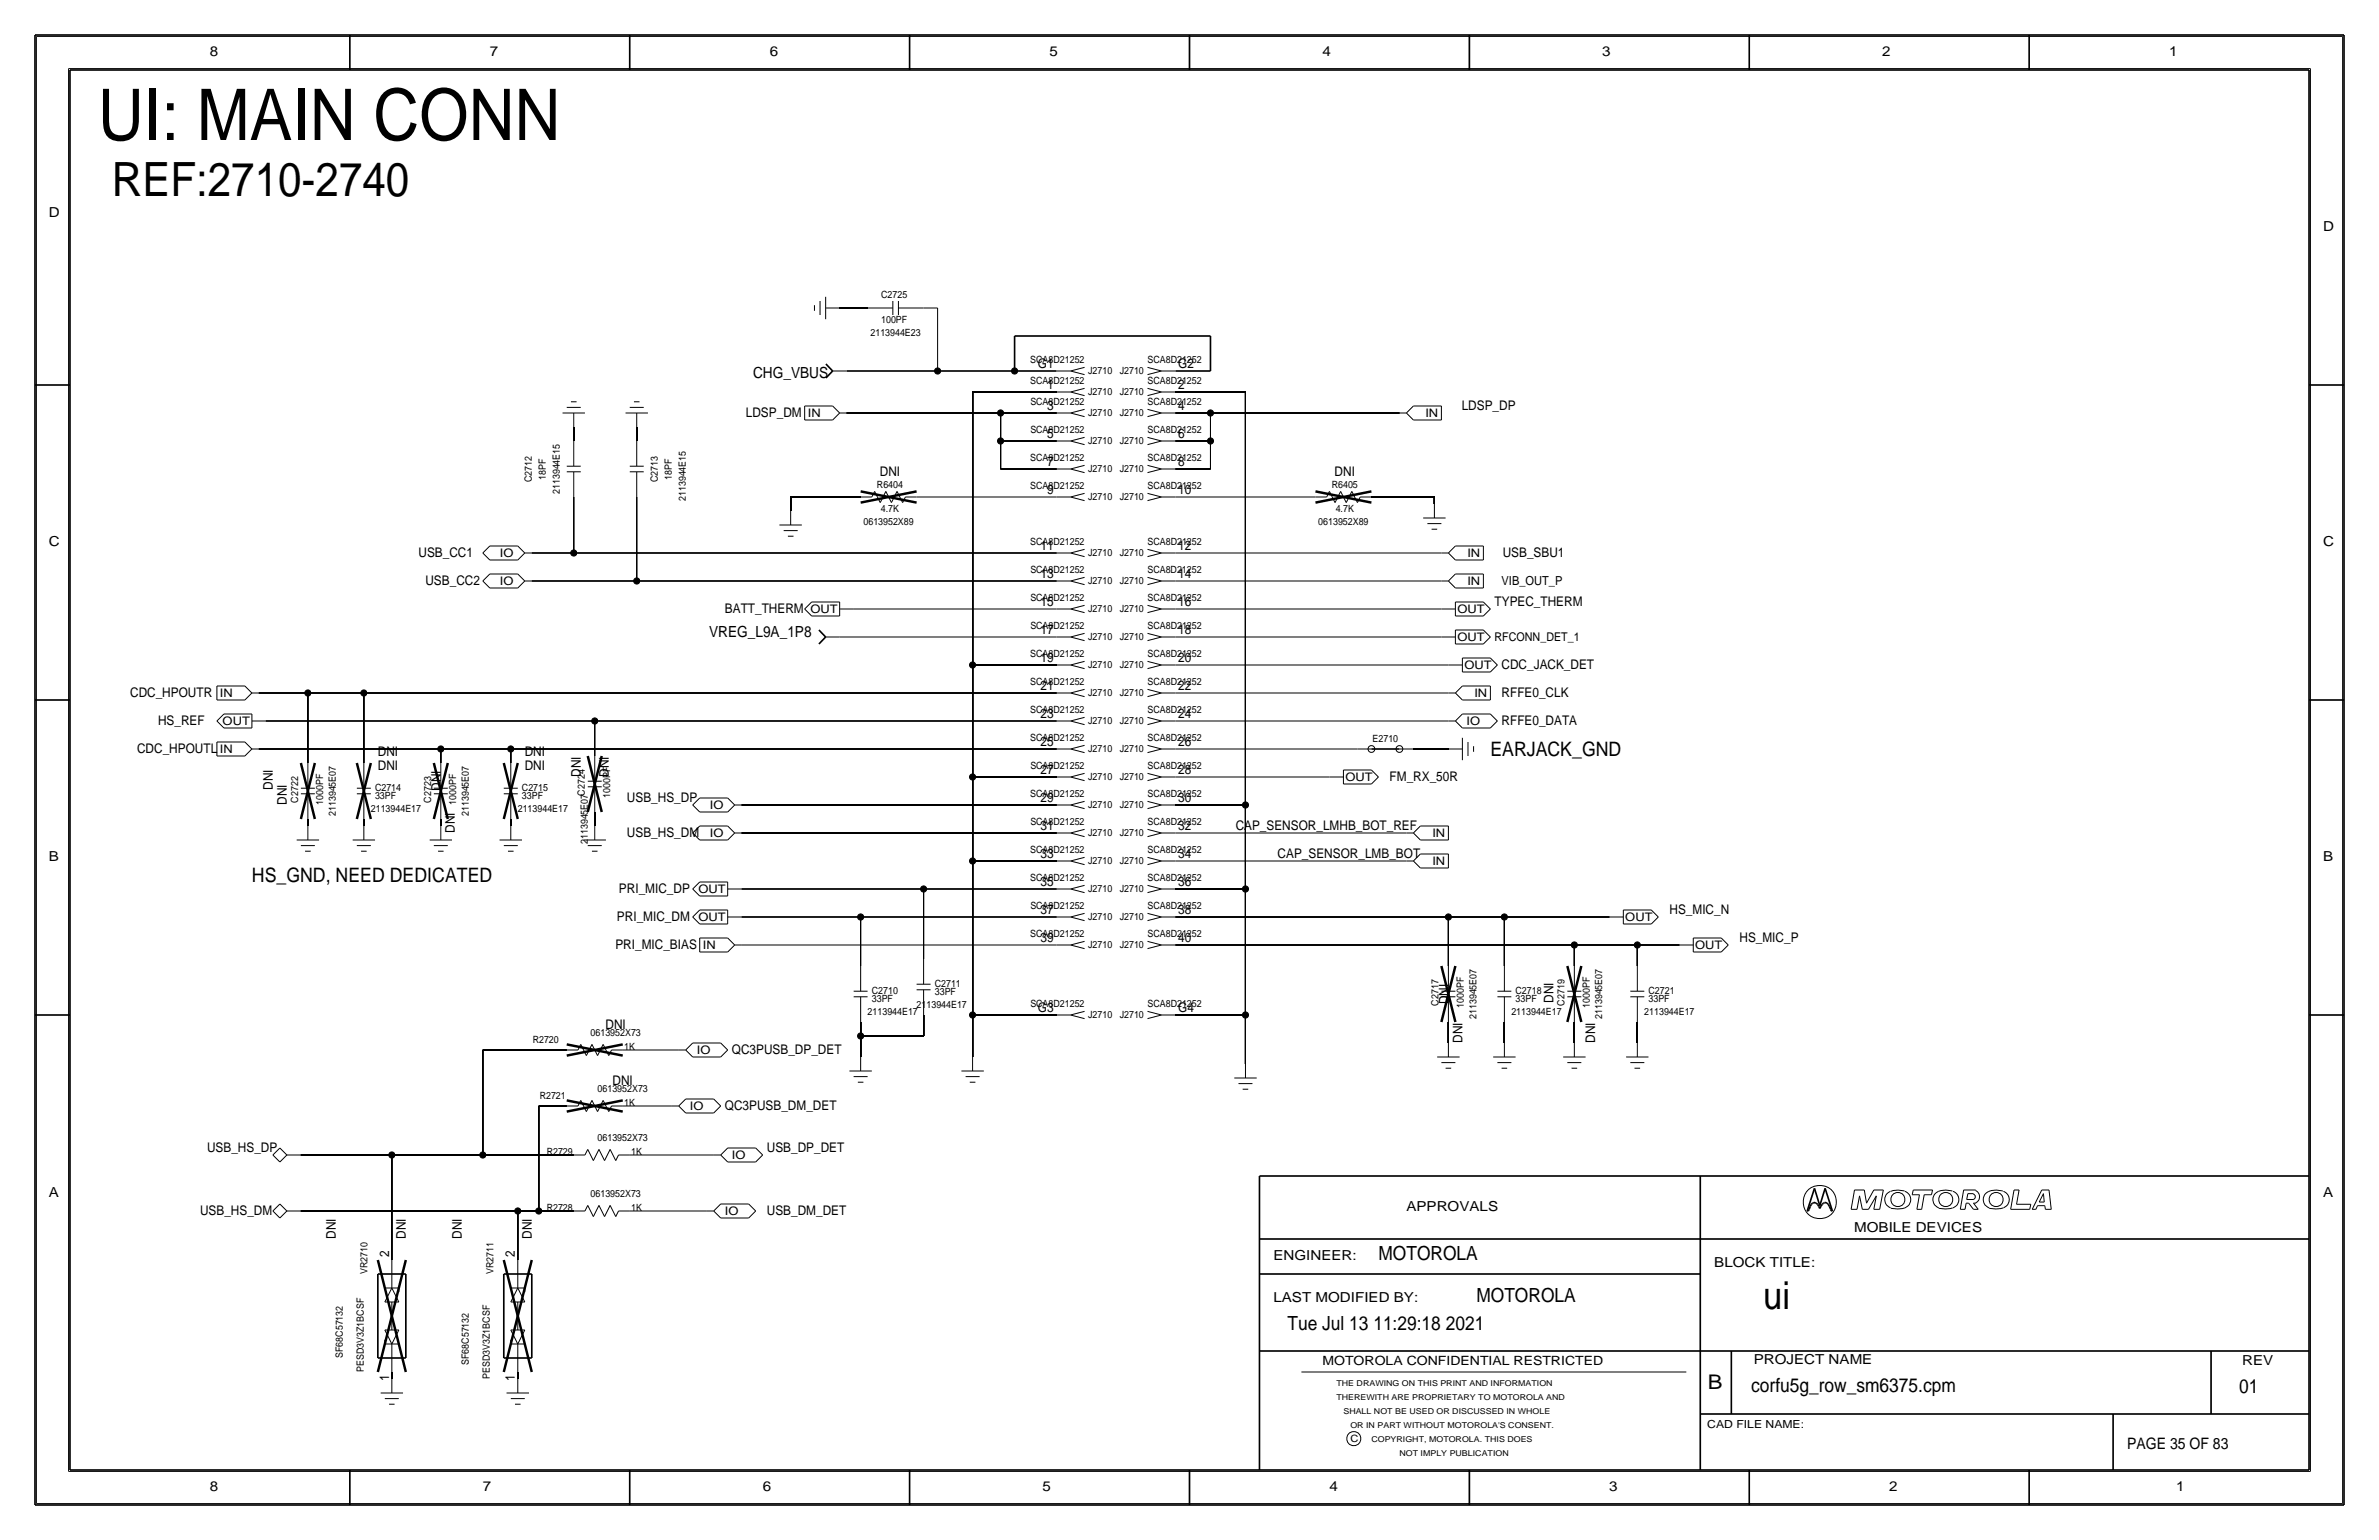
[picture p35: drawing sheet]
<svg xmlns="http://www.w3.org/2000/svg" width="432mm" height="279mm" viewBox="0 0 432 279" stroke-linecap="round" stroke-linejoin="round" font-family="sans-serif">
<defs><g id="words">
<text font-size="12.9" x="17.8" y="25.4">UI: MAIN CONN</text>
<text font-size="8.6" x="20.3" y="35.6">REF:2710-2740</text>
<text font-size="7" x="320" y="237.5">ui</text>
<text font-size="3.7" x="310" y="252.1">B</text>
<g font-size="3.6">
<text x="270.5" y="137.2">EARJACK_GND</text>
<text x="45.7" y="160">HS_GND, NEED DEDICATED</text>
</g>
<g font-size="3.5">
<text x="250.2" y="228.6">MOTOROLA</text>
<text x="268" y="236.2">MOTOROLA</text>
<text x="233.7" y="241.3">Tue Jul 13 11:29:18 2021</text>
<text x="317.9" y="252.6">corfu5g_row_sm6375.cpm</text>
<text x="406.4" y="252.7">01</text>
</g>
<text font-size="2.9" x="386.1" y="262.9">PAGE 35 OF 83</text>
<g font-size="2.8">
<text x="136.7" y="68.6">CHG_VBUS</text>
<text x="128.7" y="115.6">VREG_L9A_1P8</text>
</g>
<g font-size="2.5">
<text x="38.1" y="10.2">8</text>
<text x="88.9" y="10.2">7</text>
<text x="139.7" y="10.2">6</text>
<text x="190.5" y="10.2">5</text>
<text x="240" y="10.2">4</text>
<text x="290.8" y="10.2">3</text>
<text x="341.6" y="10.2">2</text>
<text x="393.7" y="10.2">1</text>
<text x="8.9" y="39.4">D</text>
<text x="421.6" y="41.9">D</text>
<text x="8.9" y="99.1">C</text>
<text x="421.6" y="99.1">C</text>
<text x="8.9" y="156.2">B</text>
<text x="421.6" y="156.2">B</text>
<text x="8.9" y="217.2">A</text>
<text x="255.3" y="219.7">APPROVALS</text>
<text x="421.6" y="217.2">A</text>
<text x="336.5" y="223.5">MOBILE DEVICES</text>
<text x="231.1" y="228.6">ENGINEER:</text>
<text x="311.1" y="229.9">BLOCK TITLE:</text>
<text x="231.1" y="236.2">LAST MODIFIED BY:</text>
<text x="318.3" y="247.5">PROJECT NAME</text>
<text x="407" y="247.6">REV</text>
<text x="38.1" y="270.5">8</text>
<text x="87.6" y="270.5">7</text>
<text x="138.4" y="270.5">6</text>
<text x="189.2" y="270.5">5</text>
<text x="241.3" y="270.5">4</text>
<text x="292.1" y="270.5">3</text>
<text x="342.9" y="270.5">2</text>
<text x="395" y="270.5">1</text>
</g>
<g font-size="2.4">
<text x="188.4" y="66.8">G1</text>
<text x="190.1" y="70.6">1</text>
<text x="213.9" y="70.6">2</text>
<text x="213.9" y="66.8">G2</text>
<text x="135.4" y="75.7">LDSP_DM</text>
<text x="190.1" y="74.4">3</text>
<text x="213.9" y="74.4">4</text>
<text x="265.3" y="74.4">LDSP_DP</text>
<text x="190.1" y="79.5">5</text>
<text x="213.9" y="79.5">6</text>
<text x="159.7" y="86.4">DNI</text>
<text x="190.1" y="84.6">7</text>
<text x="190.1" y="89.7">9</text>
<text x="213.9" y="84.6">8</text>
<text x="213.9" y="89.7">10</text>
<text x="242.2" y="86.4">DNI</text>
<text x="76" y="101.1">USB_CC1</text>
<text x="188.9" y="99.8">11</text>
<text x="213.9" y="99.8">12</text>
<text x="272.8" y="101.1">USB_SBU1</text>
<text x="77.2" y="106.2">USB_CC2</text>
<text x="188.9" y="104.9">13</text>
<text x="213.9" y="104.9">14</text>
<text x="131.6" y="111.3">BATT_THERM</text>
<text x="188.9" y="110">15</text>
<text x="213.9" y="110">16</text>
<text x="271.3" y="110">TYPEC_THERM</text>
<text x="188.9" y="115.1">17</text>
<text x="213.9" y="115.1">18</text>
<text x="188.9" y="125.2">21</text>
<text x="188.9" y="120.2">19</text>
<text x="213.9" y="125.2">22</text>
<text x="213.9" y="120.2">20</text>
<text x="272.5" y="121.4">CDC_JACK_DET</text>
<text x="23.6" y="126.5">CDC_HPOUTR</text>
<text x="28.7" y="131.6">HS_REF</text>
<text x="188.9" y="130.3">23</text>
<text x="213.9" y="130.3">24</text>
<text x="272.5" y="126.5">RFFE0_CLK</text>
<text x="272.5" y="131.6">RFFE0_DATA</text>
<text x="24.9" y="136.7">CDC_HPOUTL</text>
<text x="68.6" y="137.2">DNI</text>
<text x="95.2" y="137.2">DNI</text>
<text x="188.9" y="135.4">25</text>
<text x="213.9" y="135.4">26</text>
<text x="49.5" y="143.3" transform="rotate(-90 49.5 143.3)">DNI</text>
<text x="68.6" y="139.7">DNI</text>
<text x="80" y="143.5" transform="rotate(-90 80 143.5)">DNI</text>
<text x="95.2" y="139.7">DNI</text>
<text x="105.4" y="141" transform="rotate(-90 105.4 141)">DNI</text>
<text x="110.5" y="141" transform="rotate(-90 110.5 141)">DNI</text>
<text x="188.9" y="140.5">27</text>
<text x="213.9" y="140.5">28</text>
<text x="252.2" y="141.7">FM_RX_50R</text>
<text x="52.1" y="146" transform="rotate(-90 52.1 146)">DNI</text>
<text x="113.8" y="145.5">USB_HS_DP</text>
<text x="188.9" y="145.6">29</text>
<text x="213.9" y="145.5">30</text>
<text x="82.5" y="151.1" transform="rotate(-90 82.5 151.1)">DNI</text>
<text x="113.8" y="151.9">USB_HS_DM</text>
<text x="188.9" y="155.7">33</text>
<text x="188.9" y="150.6">31</text>
<text x="213.9" y="155.7">34</text>
<text x="213.9" y="150.6">32</text>
<text x="224.3" y="150.6">CAP_SENSOR_LMHB_BOT_REF</text>
<text x="231.9" y="155.7">CAP_SENSOR_LMB_BOT</text>
<text x="188.9" y="160.8">35</text>
<text x="213.9" y="160.8">36</text>
<text x="112" y="167.1">PRI_MIC_DM</text>
<text x="112.3" y="162.1">PRI_MIC_DP</text>
<text x="188.9" y="165.9">37</text>
<text x="213.9" y="165.9">38</text>
<text x="303" y="165.9">HS_MIC_N</text>
<text x="111.7" y="172.2">PRI_MIC_BIAS</text>
<text x="188.9" y="171">39</text>
<text x="213.9" y="170.9">40</text>
<text x="315.7" y="170.9">HS_MIC_P</text>
<text x="188.4" y="183.7">G3</text>
<text x="213.9" y="183.6">G4</text>
<text x="262.9" y="182.2" transform="rotate(-90 262.9 182.2)">DNI</text>
<text x="281.9" y="181.9" transform="rotate(-90 281.9 181.9)">DNI</text>
<text x="109.9" y="186.7">DNI</text>
<text x="132.8" y="191.3">QC3PUSB_DP_DET</text>
<text x="265.4" y="189.2" transform="rotate(-90 265.4 189.2)">DNI</text>
<text x="289.6" y="189.2" transform="rotate(-90 289.6 189.2)">DNI</text>
<text x="111.2" y="196.8">DNI</text>
<text x="131.6" y="201.4">QC3PUSB_DM_DET</text>
<text x="37.6" y="209">USB_HS_DP</text>
<text x="139.2" y="209">USB_DP_DET</text>
<text x="36.3" y="220.5">USB_HS_DM</text>
<text x="139.2" y="220.5">USB_DM_DET</text>
<text x="61" y="224.8" transform="rotate(-90 61 224.8)">DNI</text>
<text x="73.7" y="224.8" transform="rotate(-90 73.7 224.8)">DNI</text>
<text x="83.8" y="224.8" transform="rotate(-90 83.8 224.8)">DNI</text>
<text x="96.5" y="224.8" transform="rotate(-90 96.5 224.8)">DNI</text>
<text x="70.6" y="228.1" transform="rotate(-90 70.6 228.1)">2</text>
<text x="93.5" y="228.1" transform="rotate(-90 93.5 228.1)">2</text>
<text x="70.6" y="250.6" transform="rotate(-90 70.6 250.6)">1</text>
<text x="93.5" y="250.6" transform="rotate(-90 93.5 250.6)">1</text>
</g>
<g font-size="2.3">
<text x="272.5" y="106.2">VIB_OUT_P</text>
<text x="240" y="247.6">MOTOROLA CONFIDENTIAL RESTRICTED</text>
</g>
<text font-size="2.2" x="271.3" y="116.3">RFCONN_DET_1</text>
<g font-size="2.1">
<text x="146.6" y="75.6">IN</text>
<text x="258.7" y="75.6">IN</text>
<text x="90.7" y="101">IO</text>
<text x="266.3" y="101">IN</text>
<text x="90.7" y="106.1">IO</text>
<text x="266.3" y="106.1">IN</text>
<text x="147.1" y="111.3">OUT</text>
<text x="264.5" y="111.3">OUT</text>
<text x="264.5" y="116.4">OUT</text>
<text x="265.8" y="121.5">OUT</text>
<text x="39.9" y="126.4">IN</text>
<text x="40.4" y="131.6">OUT</text>
<text x="266.2" y="131.5">IO</text>
<text x="267.6" y="126.4">IN</text>
<text x="39.9" y="136.6">IN</text>
<text x="244.2" y="141.8">OUT</text>
<text x="128.8" y="146.8">IO</text>
<text x="128.8" y="151.8">IO</text>
<text x="260" y="151.8">IN</text>
<text x="260" y="156.9">IN</text>
<text x="126.8" y="167.2">OUT</text>
<text x="126.8" y="162.1">OUT</text>
<text x="295" y="167.2">OUT</text>
<text x="127.6" y="172.2">IN</text>
<text x="307.7" y="172.3">OUT</text>
<text x="126.5" y="191.2">IO</text>
<text x="125.2" y="201.4">IO</text>
<text x="132.8" y="210.3">IO</text>
<text x="131.6" y="220.4">IO</text>
</g>
<text font-size="2" x="309.9" y="259.1">CAD FILE NAME:</text>
<g font-size="1.8">
<text x="159.9" y="54.1">C2725</text>
<text x="159.9" y="58.7">100PF</text>
<text x="158" y="61">2113944E23</text>
<text x="187" y="65.8">SCA8D21252</text>
<text x="208.3" y="65.8">SCA8D21252</text>
<text x="187" y="69.6">SCA8D21252</text>
<text x="197.5" y="71.7">J2710</text>
<text x="197.5" y="67.9">J2710</text>
<text x="203.2" y="67.9">J2710</text>
<text x="203.2" y="71.7">J2710</text>
<text x="208.3" y="69.6">SCA8D21252</text>
<text x="187" y="73.4">SCA8D21252</text>
<text x="197.5" y="75.5">J2710</text>
<text x="203.2" y="75.5">J2710</text>
<text x="208.3" y="73.4">SCA8D21252</text>
<text x="187" y="83.6">SCA8D21252</text>
<text x="187" y="78.5">SCA8D21252</text>
<text x="197.5" y="80.6">J2710</text>
<text x="203.2" y="80.6">J2710</text>
<text x="208.3" y="83.6">SCA8D21252</text>
<text x="208.3" y="78.5">SCA8D21252</text>
<text x="96.5" y="87.5" transform="rotate(-90 96.5 87.5)">C2712</text>
<text x="99.1" y="87" transform="rotate(-90 99.1 87)">18PF</text>
<text x="101.6" y="89.7" transform="rotate(-90 101.6 89.7)">2113944E15</text>
<text x="119.4" y="87.5" transform="rotate(-90 119.4 87.5)">C2713</text>
<text x="121.9" y="87" transform="rotate(-90 121.9 87)">18PF</text>
<text x="159.2" y="88.5">R6404</text>
<text x="187" y="88.6">SCA8D21252</text>
<text x="197.5" y="85.7">J2710</text>
<text x="203.2" y="85.7">J2710</text>
<text x="208.3" y="88.6">SCA8D21252</text>
<text x="241.7" y="88.5">R6405</text>
<text x="124.5" y="90.9" transform="rotate(-90 124.5 90.9)">2113944E15</text>
<text x="156.7" y="95.2">0613952X89</text>
<text x="159.9" y="92.8">4.7K</text>
<text x="197.5" y="90.8">J2710</text>
<text x="203.2" y="90.8">J2710</text>
<text x="239.3" y="95.2">0613952X89</text>
<text x="242.4" y="92.8">4.7K</text>
<text x="187" y="98.8">SCA8D21252</text>
<text x="197.5" y="100.9">J2710</text>
<text x="203.2" y="100.9">J2710</text>
<text x="208.3" y="98.8">SCA8D21252</text>
<text x="187" y="103.9">SCA8D21252</text>
<text x="197.5" y="106">J2710</text>
<text x="203.2" y="106">J2710</text>
<text x="208.3" y="103.9">SCA8D21252</text>
<text x="187" y="109">SCA8D21252</text>
<text x="197.5" y="111.1">J2710</text>
<text x="203.2" y="111.1">J2710</text>
<text x="208.3" y="109">SCA8D21252</text>
<text x="187" y="119.1">SCA8D21252</text>
<text x="187" y="114">SCA8D21252</text>
<text x="197.5" y="116.2">J2710</text>
<text x="203.2" y="116.2">J2710</text>
<text x="208.3" y="119.1">SCA8D21252</text>
<text x="208.3" y="114">SCA8D21252</text>
<text x="187" y="124.2">SCA8D21252</text>
<text x="197.5" y="121.3">J2710</text>
<text x="203.2" y="121.3">J2710</text>
<text x="208.3" y="124.2">SCA8D21252</text>
<text x="187" y="129.3">SCA8D21252</text>
<text x="197.5" y="131.4">J2710</text>
<text x="197.5" y="126.3">J2710</text>
<text x="203.2" y="126.3">J2710</text>
<text x="203.2" y="131.4">J2710</text>
<text x="208.3" y="129.3">SCA8D21252</text>
<text x="187" y="134.4">SCA8D21252</text>
<text x="197.5" y="136.5">J2710</text>
<text x="203.2" y="136.5">J2710</text>
<text x="208.3" y="134.4">SCA8D21252</text>
<text x="249.1" y="134.6">E2710</text>
<text x="68.1" y="143.5">C2714</text>
<text x="94.7" y="143.5">C2715</text>
<text x="187" y="139.4">SCA8D21252</text>
<text x="197.5" y="141.6">J2710</text>
<text x="203.2" y="141.6">J2710</text>
<text x="208.3" y="139.4">SCA8D21252</text>
<text x="54.1" y="145.6" transform="rotate(-90 54.1 145.6)">C2722</text>
<text x="58.7" y="146.1" transform="rotate(-90 58.7 146.1)">1000PF</text>
<text x="61" y="148.1" transform="rotate(-90 61 148.1)">2113945E07</text>
<text x="67.3" y="147.3">2113944E17</text>
<text x="68.1" y="145">33PF</text>
<text x="78.2" y="145.6" transform="rotate(-90 78.2 145.6)">C2723</text>
<text x="82.8" y="146.1" transform="rotate(-90 82.8 146.1)">1000PF</text>
<text x="85.1" y="148.1" transform="rotate(-90 85.1 148.1)">2113945E07</text>
<text x="94" y="147.3">2113944E17</text>
<text x="94.7" y="145">33PF</text>
<text x="106.2" y="144.4" transform="rotate(-90 106.2 144.4)">C2724</text>
<text x="110.7" y="144.8" transform="rotate(-90 110.7 144.8)">1000PF</text>
<text x="187" y="144.5">SCA8D21252</text>
<text x="187" y="149.6">SCA8D21252</text>
<text x="197.5" y="146.7">J2710</text>
<text x="203.2" y="146.7">J2710</text>
<text x="208.3" y="144.5">SCA8D21252</text>
<text x="208.3" y="149.6">SCA8D21252</text>
<text x="106.7" y="153.2" transform="rotate(-90 106.7 153.2)">2113945E07</text>
<text x="187" y="154.7">SCA8D21252</text>
<text x="197.5" y="151.7">J2710</text>
<text x="203.2" y="151.7">J2710</text>
<text x="208.3" y="154.7">SCA8D21252</text>
<text x="187" y="159.8">SCA8D21252</text>
<text x="197.5" y="156.8">J2710</text>
<text x="197.5" y="161.9">J2710</text>
<text x="203.2" y="161.9">J2710</text>
<text x="203.2" y="156.8">J2710</text>
<text x="208.3" y="159.8">SCA8D21252</text>
<text x="187" y="164.8">SCA8D21252</text>
<text x="197.5" y="167">J2710</text>
<text x="203.2" y="167">J2710</text>
<text x="208.3" y="164.8">SCA8D21252</text>
<text x="187" y="169.9">SCA8D21252</text>
<text x="197.5" y="172.1">J2710</text>
<text x="203.2" y="172.1">J2710</text>
<text x="208.3" y="169.9">SCA8D21252</text>
<text x="169.7" y="179.1">C2711</text>
<text x="157.5" y="184.2">2113944E17</text>
<text x="158.2" y="181.9">33PF</text>
<text x="158.2" y="180.3">C2710</text>
<text x="166.4" y="182.9">2113944E17</text>
<text x="169.7" y="180.6">33PF</text>
<text x="187" y="182.6">SCA8D21252</text>
<text x="197.5" y="184.8">J2710</text>
<text x="203.2" y="184.8">J2710</text>
<text x="208.3" y="182.6">SCA8D21252</text>
<text x="261.1" y="182.5" transform="rotate(-90 261.1 182.5)">C2717</text>
<text x="265.7" y="182.9" transform="rotate(-90 265.7 182.9)">1000PF</text>
<text x="268" y="184.9" transform="rotate(-90 268 184.9)">2113945E07</text>
<text x="274.3" y="184.2">2113944E17</text>
<text x="275.1" y="180.3">C2718</text>
<text x="275.1" y="181.9">33PF</text>
<text x="284" y="182.5" transform="rotate(-90 284 182.5)">C2719</text>
<text x="288.5" y="182.9" transform="rotate(-90 288.5 182.9)">1000PF</text>
<text x="290.8" y="184.9" transform="rotate(-90 290.8 184.9)">2113945E07</text>
<text x="298.4" y="184.1">2113944E17</text>
<text x="299.2" y="180.3">C2721</text>
<text x="299.2" y="181.9">33PF</text>
<text x="96.7" y="189.2">R2720</text>
<text x="107.2" y="188">0613952X73</text>
<text x="113.3" y="190.5">1K</text>
<text x="98" y="199.4">R2721</text>
<text x="108.5" y="198.1">0613952X73</text>
<text x="113.3" y="200.7">1K</text>
<text x="99.2" y="209.5">R2729</text>
<text x="108.5" y="207">0613952X73</text>
<text x="114.6" y="209.6">1K</text>
<text x="99.2" y="219.7">R2728</text>
<text x="107.2" y="217.2">0613952X73</text>
<text x="114.6" y="219.7">1K</text>
<text x="66.7" y="231.1" transform="rotate(-90 66.7 231.1)">VR2710</text>
<text x="89.6" y="231.1" transform="rotate(-90 89.6 231.1)">VR2711</text>
<text x="62.2" y="246.4" transform="rotate(-90 62.2 246.4)">SF68C57132</text>
<text x="66" y="248.9" transform="rotate(-90 66 248.9)">PESD3V3Z1BCSF</text>
<text x="85.1" y="247.7" transform="rotate(-90 85.1 247.7)">SF68C57132</text>
<text x="88.9" y="250.2" transform="rotate(-90 88.9 250.2)">PESD3V3Z1BCSF</text>
<text x="245.1" y="261.6">C</text>
</g>
<g font-size="1.5">
<text x="242.6" y="251.5">THE DRAWING ON THIS PRINT AND INFORMATION</text>
<text x="242.6" y="254">THEREWITH ARE PROPRIETARY TO MOTOROLA AND</text>
<text x="243.8" y="256.5">SHALL NOT BE USED OR DISCUSSED IN WHOLE</text>
<text x="245.1" y="259.1">OR IN PART WITHOUT MOTOROLA'S CONSENT.</text>
<text x="248.9" y="261.6">COPYRIGHT, MOTOROLA. THIS DOES</text>
<text x="254" y="264.2">NOT IMPLY PUBLICATION</text>
</g>
</g></defs>
<!-- layer: Nets -->
<g fill="none" stroke="#000" stroke-width=".18">
<path d="M152.4 55.9h5.1zM167.6 55.9h2.6zM170.2 55.9v11.4zM104.1 77.5v2.5zM115.6 77.5v2.5zM153.7 74.9h27.9zM176.5 71.1h15.3zM176.5 71.1v49.5zM181.6 74.9h10.2zM181.6 74.9v5.1zM213.4 71.1h12.7zM213.4 74.9h6.3z"/>
<path d="M219.7 74.9v5.1zM219.7 74.9h34.3zM226.1 71.1v74.9zM104.1 90.2v10.1zM115.6 90.2v15.2zM143.5 90.2v2.5zM143.5 90.2h12.7zM166.4 90.2h25.4zM181.6 85.1h10.2zM181.6 80h10.2zM181.6 80v5.1zM213.4 85.1h6.3z"/>
<path d="M213.4 80h6.3zM213.4 90.2h25.4zM219.7 80v5.1zM248.9 90.2h11.4zM260.3 90.2v1.2zM96.5 100.3h7.6zM96.5 105.4h19.1zM104.1 100.3h87.7zM115.6 105.4h76.2zM152.4 115.6h39.4zM154.9 110.5h36.9zM213.4 100.3h48.2z"/>
<path d="M213.4 105.4h48.2zM213.4 110.5h48.2zM213.4 115.6h48.2zM47 125.7h8.9zM47 135.9h33zM48.3 130.8h59.6zM55.9 125.7v12.7zM55.9 125.7h10.1zM66 125.7v12.7zM66 125.7h125.8zM80 135.9v2.5zM80 135.9h12.7z"/>
<path d="M92.7 135.9v2.5zM92.7 135.9h99.1zM107.9 130.8h83.9zM107.9 130.8v6.4zM176.5 120.7h15.3zM176.5 120.7v20.3zM213.4 125.7h49.5zM213.4 130.8h49.5zM213.4 135.9h33zM213.4 120.7h49.5zM256.5 135.9h6.4zM55.9 148.6v1.3z"/>
<path d="M66 148.6v1.3zM80 148.6v1.3zM92.7 148.6v1.3zM107.9 147.3v2.6zM134.6 151.1h57.2zM134.6 146h57.2zM176.5 156.2h15.3zM176.5 141h15.3zM176.5 156.2v27.9zM176.5 141v15.2zM213.4 146h12.7zM213.4 156.2h41.9z"/>
<path d="M213.4 151.1h41.9zM213.4 141h27.9zM226.1 146v15.3zM134.6 171.4h57.2zM134.6 161.3h33zM134.6 166.4h21.6zM156.2 166.4h35.6zM156.2 166.4v8.9zM167.6 161.3v12.7zM167.6 161.3h24.2zM213.4 161.3h12.7zM213.4 166.4h49.5z"/>
<path d="M213.4 171.4h72.4zM226.1 161.3v22.9zM262.9 166.4v8.9zM262.9 166.4h10.2zM273 166.4v8.9zM273 166.4h19.1zM285.8 171.4v3.9zM285.8 171.4h11.4zM297.2 171.4v3.9zM297.2 171.4h7.6zM87.6 190.5v19.1zM87.6 190.5h15.3z"/>
<path d="M113 190.5h10.2zM156.2 188v3.8zM156.2 185.4v2.6zM156.2 188h11.4zM167.6 184.1v3.9zM176.5 184.1h15.3zM176.5 184.1v7.7zM213.4 184.1h12.7zM226.1 184.1v8.9zM262.9 185.4v3.8zM273 185.4v3.8zM285.8 185.4v3.8z"/>
<path d="M297.2 185.4v3.8zM54.6 219.7h39.4zM54.6 209.5h16.5zM71.1 209.5v19.1zM71.1 209.5h16.5zM87.6 209.5h16.5zM94 219.7v8.9zM94 219.7h3.8zM97.8 200.7h5.1zM97.8 219.7h6.3zM97.8 200.7v19zM113 200.7h8.9z"/>
<path d="M114.3 219.7h14zM114.3 209.5h15.2zM71.1 248.9v1.3zM94 248.9v1.3z"/>
</g>
<path d="M153.7 67.3h16.5zM170.2 67.3h13.9zM184.1 67.3h7.7zM184.1 61v6.3zM184.1 61h35.6zM213.4 67.3h6.3zM219.7 61v6.3z" fill="none" stroke="#000" stroke-width=".3"/>
<g fill="#000" stroke="#000" stroke-width=".18">
<circle cx="170.2" cy="67.3" r=".56"/>
<circle cx="181.6" cy="74.9" r=".56"/>
<circle cx="184.2" cy="67.3" r=".56"/>
<circle cx="219.7" cy="74.9" r=".56"/>
<circle cx="181.6" cy="80" r=".56"/>
<circle cx="219.7" cy="80" r=".56"/>
<circle cx="104.1" cy="100.3" r=".56"/>
<circle cx="115.6" cy="105.4" r=".56"/>
<circle cx="55.9" cy="125.7" r=".56"/>
<circle cx="66" cy="125.7" r=".56"/>
<circle cx="80" cy="135.9" r=".56"/>
<circle cx="92.7" cy="135.9" r=".56"/>
<circle cx="107.9" cy="130.8" r=".56"/>
<circle cx="176.5" cy="120.6" r=".56"/>
<circle cx="176.5" cy="141" r=".56"/>
<circle cx="176.5" cy="156.2" r=".56"/>
<circle cx="226.1" cy="146" r=".56"/>
<circle cx="156.2" cy="166.4" r=".56"/>
<circle cx="167.6" cy="161.3" r=".56"/>
<circle cx="226.1" cy="161.3" r=".56"/>
<circle cx="262.9" cy="166.4" r=".56"/>
<circle cx="273.1" cy="166.4" r=".56"/>
<circle cx="285.8" cy="171.4" r=".56"/>
<circle cx="297.2" cy="171.4" r=".56"/>
<circle cx="156.2" cy="188" r=".56"/>
<circle cx="176.5" cy="184.1" r=".56"/>
<circle cx="226.1" cy="184.1" r=".56"/>
<circle cx="71.1" cy="209.5" r=".56"/>
<circle cx="87.6" cy="209.5" r=".56"/>
<circle cx="94" cy="219.7" r=".56"/>
<circle cx="97.8" cy="219.7" r=".56"/>
</g>
<!-- layer: Components -->
<g fill="none" stroke="#000" stroke-width=".18">
<path d="M147.8 55.4v1zM148.8 54.6v2.6zM149.9 55.9h2.5zM149.9 53.8v4.1zM157.5 55.9h4.6zM162.1 54.6v2.6zM163.1 54.6v2.5zM163.1 55.9h4.5zM102.1 74.9h4.1zM102.9 73.9h2.5zM103.6 72.9h1zM104.1 74.9v2.6z"/>
<path d="M113.5 74.9h4.1zM114.3 73.9h2.5zM115.1 72.9h1zM115.6 74.9v2.6zM146 73.7h5.1zM146 73.7v2.5zM146 76.2h5.1zM151.1 73.7l1.3 1.2zM151.1 67.3h2.6zM152.4 74.9l-1.3 1.3zM152.4 74.9h1.3zM191.8 74.9h2.5z"/>
<path d="M191.8 71.1h2.5zM191.8 67.3h2.5zM194.3 74.9l2.5-.6zM194.3 74.9l2.5 .7zM194.3 71.1l2.5-.6zM194.3 71.1l2.5 .7zM194.3 67.3l2.5-.7zM194.3 67.3l2.5 .7zM208.3 74.3l2.5 .6zM208.3 75.6l2.5-.7zM208.3 79.3l2.5 .7zM208.3 70.5l2.5 .6z"/>
<path d="M208.3 71.8l2.5-.7zM208.3 66.6l2.5 .7zM208.3 68l2.5-.7zM210.8 74.9h2.6zM210.8 71.1h2.6zM210.8 67.3h2.6zM254 74.9h1.3zM255.3 74.9l1.2 1.3zM256.5 73.7h5.1zM256.5 76.2h5.1zM256.5 73.7l-1.2 1.2zM261.6 73.7v2.5z"/>
<path d="M88.9 99.1h5.1zM88.9 99.1l-1.3 1.2zM94 99.1l1.2 1.2zM102.9 84.6h2.5zM102.9 85.6h2.5zM104.1 85.6v4.6zM104.1 80v4.6zM114.3 85.6h2.5zM114.3 84.6h2.5zM115.6 85.6v4.6zM115.6 80v4.6zM141.5 95.2h4z"/>
<path d="M142.2 96.3h2.6zM143 97.3h1zM143.5 92.7v2.5zM156.2 90.2h2zM158.7 89.2l-.5 1zM158.8 89.2l1 2zM160.8 89.2l-1 2zM160.8 89.2l1 2zM162.8 89.2l1 2zM162.8 89.2l-1 2zM164.3 90.2l-.5 1zM164.3 90.2h2.1z"/>
<path d="M191.8 80h2.5zM191.8 85.1h2.5zM191.8 90.2h2.5zM194.3 80l2.5-.7zM194.3 80l2.5 .7zM194.3 85.1l2.5-.7zM194.3 85.1l2.5 .7zM194.3 90.2l2.5-.7zM194.3 90.2l2.5 .6zM208.3 80.7l2.5-.7zM208.3 84.4l2.5 .7zM208.3 85.8l2.5-.7z"/>
<path d="M208.3 89.5l2.5 .7zM208.3 90.8l2.5-.6zM208.3 99.7l2.5 .6zM210.8 80h2.6zM210.8 85.1h2.6zM210.8 90.2h2.6zM238.8 90.2h2zM241.3 89.2l-.5 1zM241.3 89.2l1 2zM243.3 89.2l-1 2zM243.3 89.2l1 2zM245.4 89.2l-1.1 2z"/>
<path d="M245.4 89.2l1 2zM246.9 90.2l-.5 1zM246.9 90.2h2zM258.3 94h4.1zM259.1 95h2.5zM259.8 96h1.1zM260.3 91.4v2.6zM264.2 99.1l-1.3 1.2zM264.2 99.1h5zM269.2 99.1v2.5zM87.6 105.4l1.3 1.3zM87.6 100.3l1.3 1.3z"/>
<path d="M88.9 106.7h5.1zM88.9 104.1h5.1zM88.9 101.6h5.1zM88.9 104.1l-1.3 1.3zM94 104.1l1.2 1.3zM95.2 105.4h1.3zM95.2 105.4l-1.2 1.3zM95.2 100.3h1.3zM95.2 100.3l-1.2 1.3zM146 110.5l1.3 1.3zM147.3 109.2h5.1zM147.3 111.8h5.1z"/>
<path d="M147.3 109.2l-1.2 1.3zM149.9 115.6h2.5zM152.4 110.5h2.5zM152.4 109.2v2.6zM191.8 115.6h2.5zM191.8 110.5h2.5zM191.8 105.4h2.5zM191.8 100.3h2.5zM194.3 115.6l2.5-.7zM194.3 115.6l2.5 .6zM194.3 110.5l2.5-.7zM194.3 110.5l2.5 .7z"/>
<path d="M194.3 105.4l2.5-.7zM194.3 105.4l2.5 .7zM194.3 100.3l2.5-.6zM194.3 100.3l2.5 .7zM208.3 101l2.5-.7zM208.3 104.7l2.5 .7zM208.3 106.1l2.5-.7zM208.3 109.8l2.5 .7zM208.3 111.2l2.5-.7zM208.3 114.9l2.5 .7zM208.3 116.2l2.5-.6zM208.3 120l2.5 .7z"/>
<path d="M210.8 100.3h2.6zM210.8 105.4h2.6zM210.8 110.5h2.6zM210.8 115.6h2.6zM261.6 105.4h1.3zM261.6 100.3h1.3zM261.6 110.5h2.6zM261.6 115.6h2.6zM262.9 105.4l1.3 1.3zM262.9 100.3l1.3 1.3zM264.2 109.2h5zM264.2 111.8h5z"/>
<path d="M264.2 109.2v2.6zM264.2 114.3h5zM264.2 116.8h5zM264.2 114.3v2.5zM264.2 104.1l-1.3 1.3zM264.2 104.1h5zM264.2 106.7h5zM264.2 101.6h5zM265.4 119.4h5.1zM265.4 119.4v2.5zM269.2 109.2l1.3 1.3zM269.2 114.3l1.3 1.3z"/>
<path d="M269.2 104.1v2.6zM270.5 110.5l-1.3 1.3zM270.5 115.6l-1.3 1.2zM270.5 119.4l1.3 1.2zM39.4 130.8l1.2 1.3zM39.4 134.6h5zM39.4 134.6v2.6zM39.4 137.2h5zM39.4 124.5h5zM39.4 124.5v2.5zM39.4 127h5zM40.6 129.5l-1.2 1.3z"/>
<path d="M40.6 129.5h5.1zM40.6 132.1h5.1zM44.4 134.6l1.3 1.3zM44.4 124.5l1.3 1.2zM45.7 135.9h1.3zM45.7 125.7h1.3zM45.7 130.8h2.6zM45.7 129.5v2.6zM45.7 135.9l-1.2 1.3zM45.7 125.7l-1.2 1.3zM55.9 138.4v4.6zM66 138.4v4.6z"/>
<path d="M80 138.4v4.6zM92.7 138.4v4.6zM107.9 137.2v4.5zM191.8 130.8h2.5zM191.8 125.7h2.5zM191.8 120.7h2.5zM191.8 135.9h2.5zM194.3 130.8l2.5-.7zM194.3 130.8l2.5 .7zM194.3 125.7l2.5-.6zM194.3 125.7l2.5 .7zM194.3 120.7l2.5-.7z"/>
<path d="M194.3 120.7l2.5 .6zM194.3 135.9l2.5-.7zM194.3 135.9l2.5 .7zM208.3 125.1l2.5 .6zM208.3 126.4l2.5-.7zM208.3 121.3l2.5-.6zM208.3 130.1l2.5 .7zM208.3 131.5l2.5-.7zM208.3 135.2l2.5 .7zM208.3 136.6l2.5-.7zM210.8 125.7h2.6zM210.8 120.7h2.6z"/>
<path d="M210.8 130.8h2.6zM210.8 135.9h2.6zM243.8 139.7h5.1zM243.8 139.7v2.5zM246.4 135.9h2.5zM248.9 139.7l1.3 1.3zM254 135.9h2.5zM262.9 130.8h1.3zM262.9 125.7h1.3zM262.9 120.7h2.5zM262.9 135.9h2.5zM264.2 125.7l1.2 1.3z"/>
<path d="M264.2 130.8l1.2 1.3zM265.4 124.5h5.1zM265.4 127h5.1zM265.4 124.5l-1.2 1.2zM265.4 121.9h5.1zM265.4 132.1h5.1zM265.4 129.5h5.1zM265.4 129.5l-1.2 1.3zM265.4 133.9v4zM266.4 134.6v2.6zM267.5 135.4v1zM270.5 124.5v2.5z"/>
<path d="M270.5 129.5l1.3 1.3zM271.8 120.7l-1.3 1.2zM271.8 130.8l-1.3 1.3zM53.8 152.4h4.1zM54.6 143h2.5zM54.6 153.4h2.5zM54.6 144h2.6zM55.4 154.4h1zM55.9 144v4.6zM55.9 149.9v2.5zM64 152.4h4.1zM64.8 143h2.5z"/>
<path d="M64.8 153.4h2.5zM64.8 144h2.5zM65.5 154.4h1zM66 144v4.6zM66 149.9v2.5zM78 152.4h4zM78.7 143h2.6zM78.7 153.4h2.6zM78.7 144h2.6zM79.5 154.4h1zM80 144v4.6zM80 149.9v2.5z"/>
<path d="M90.7 152.4h4zM91.4 143h2.6zM91.4 153.4h2.6zM91.4 144h2.6zM92.2 154.4h1zM92.7 144v4.6zM92.7 149.9v2.5zM105.9 152.4h4.1zM106.7 142.7h2.5zM106.7 153.4h2.5zM106.7 141.7h2.5zM107.4 154.4h1.1z"/>
<path d="M107.9 149.9v2.5zM107.9 142.7v4.6zM125.7 151.1l1.3 1.3zM125.7 146l1.3 1.3zM127 152.4h5.1zM127 149.9h5.1zM127 147.3h5.1zM127 144.8h5.1zM127 149.9l-1.3 1.2zM127 144.8l-1.3 1.2zM132.1 149.9l1.2 1.2zM132.1 144.8l1.2 1.2z"/>
<path d="M133.3 151.1h1.3zM133.3 151.1l-1.2 1.3zM133.3 146h1.3zM133.3 146l-1.2 1.3zM191.8 141h2.5zM191.8 146h2.5zM191.8 156.2h2.5zM191.8 151.1h2.5zM194.3 141l2.5-.7zM194.3 141l2.5 .6zM194.3 146l2.5-.6zM194.3 146l2.5 .7z"/>
<path d="M194.3 156.2l2.5-.7zM194.3 156.2l2.5 .7zM194.3 151.1l2.5-.6zM194.3 151.1l2.5 .7zM208.3 140.3l2.5 .7zM208.3 141.6l2.5-.6zM208.3 145.4l2.5 .6zM208.3 146.7l2.5-.7zM208.3 150.5l2.5 .6zM208.3 151.8l2.5-.7zM208.3 155.5l2.5 .7zM208.3 156.9l2.5-.7z"/>
<path d="M210.8 141h2.6zM210.8 146h2.6zM210.8 151.1h2.6zM210.8 156.2h2.6zM241.3 141h2.5zM243.8 142.2h5.1zM250.2 141l-1.3 1.2zM255.3 156.2h1.2zM255.3 151.1h1.2zM256.5 156.2l1.3 1.3zM256.5 151.1l1.3 1.3zM257.8 154.9l-1.3 1.3z"/>
<path d="M257.8 149.9l-1.3 1.2zM257.8 154.9h5.1zM257.8 157.5h5.1zM257.8 149.9h5.1zM257.8 152.4h5.1zM262.9 154.9v2.6zM262.9 149.9v2.5zM125.7 166.4l1.3 1.2zM125.7 161.3l1.3 1.3zM127 165.1h5.1zM127 167.6h5.1zM127 160h5.1z"/>
<path d="M127 162.6h5.1zM127 170.2h5.1zM127 170.2v2.5zM127 172.7h5.1zM127 165.1l-1.3 1.3zM127 160l-1.3 1.3zM132.1 170.2l1.2 1.2zM132.1 166.4h2.5zM132.1 165.1v2.5zM132.1 161.3h2.5zM132.1 160v2.6zM133.3 171.4l-1.2 1.3z"/>
<path d="M133.4 171.4h1.2zM154.9 179.8h2.6zM156.2 175.3v4.5zM166.4 178.6h2.5zM166.4 179.6h2.5zM167.6 179.6v4.5zM167.6 174v4.6zM191.8 161.3h2.5zM191.8 166.4h2.5zM191.8 171.4h2.5zM194.3 161.3l2.5-.7zM194.3 161.3l2.5 .7z"/>
<path d="M194.3 166.4l2.5-.7zM194.3 166.4l2.5 .6zM194.3 171.4l2.5-.6zM194.3 171.4l2.5 .7zM208.3 160.6l2.5 .7zM208.3 162l2.5-.7zM208.3 170.8l2.5 .6zM208.3 172.1l2.5-.7zM208.3 165.7l2.5 .7zM208.3 167l2.5-.6zM210.8 161.3h2.6zM210.8 171.4h2.6z"/>
<path d="M210.8 166.4h2.6zM261.6 179.8h2.6zM262.9 175.3v4.5zM271.8 179.8h2.5zM273 175.3v4.5zM284.5 179.8h2.5zM285.8 175.3v4.5zM292.1 166.4h2.5zM294.6 165.1h5.1zM294.6 167.6h5.1zM294.6 165.1v2.5zM295.9 179.8h2.5z"/>
<path d="M297.2 175.3v4.5zM299.7 165.1l1.3 1.3zM301 166.4l-1.3 1.2zM304.8 171.4h2.5zM307.3 170.2h5.1zM307.3 172.7h5.1zM307.3 170.2v2.5zM312.4 170.2l1.3 1.2zM313.7 171.4l-1.3 1.3zM102.9 190.5h2zM105.4 189.5l-.5 1zM105.4 199.6l-.5 1.1z"/>
<path d="M105.4 189.5l1 2zM105.4 199.6l1 2.1zM107.4 189.5l-1 2zM107.4 189.5l1.1 2zM107.4 199.6l-1 2.1zM107.4 199.6l1.1 2.1zM109.5 189.5l-1 2zM109.5 199.6l-1 2.1zM109.5 189.5l1 2zM109.5 199.6l1 2.1zM111 190.5l-.5 1zM111 190.5h2z"/>
<path d="M123.2 190.5h1.3zM124.5 190.5l1.2 1.3zM124.5 199.4h5zM124.5 199.4l-1.3 1.3zM125.7 191.8h5.1zM125.7 189.2h5.1zM125.7 189.2l-1.2 1.3zM129.5 199.4l1.3 1.3zM130.8 189.2l1.3 1.3zM132.1 190.5l-1.3 1.3zM154.2 194.3h4zM154.9 195.3h2.6z"/>
<path d="M154.9 180.8h2.6zM155.7 196.3h1zM156.2 191.8v2.5zM156.2 180.8v4.6zM174.5 194.3h4.1zM175.3 195.3h2.5zM176 196.3h1zM176.5 191.8v2.5zM191.8 184.1h2.5zM194.3 184.1l2.5-.6zM194.3 184.1l2.5 .7zM208.3 183.5l2.5 .6z"/>
<path d="M208.3 184.8l2.5-.7zM210.8 184.1h2.6zM224 195.6h4.1zM224.8 196.6h2.5zM225.6 197.6h1zM226.1 193v2.6zM260.9 191.8h4zM261.6 180.8h2.6zM261.6 192.8h2.6zM262.4 193.8h1zM262.9 189.2v2.6zM262.9 180.8v4.6z"/>
<path d="M271 191.8h4.1zM271.8 192.8h2.5zM271.8 180.8h2.5zM272.5 193.8h1.1zM273 189.2v2.6zM273 180.8v4.6zM283.7 191.8h4.1zM284.5 192.8h2.5zM284.5 180.8h2.5zM285.2 193.8h1.1zM285.8 189.2v2.6zM285.8 180.8v4.6z"/>
<path d="M295.1 191.8h4.1zM295.9 180.8h2.5zM295.9 192.8h2.5zM296.7 193.8h1zM297.2 180.8v4.6zM297.2 189.2v2.6zM49.5 219.7l1.3 1.3zM49.5 209.5l1.3 1.3zM50.8 218.4l-1.3 1.3zM50.8 208.3l-1.3 1.2zM50.8 218.4l1.3 1.3zM50.8 208.3l1.3 1.2z"/>
<path d="M52.1 219.7h2.5zM52.1 209.5h2.5zM52.1 219.7l-1.3 1.3zM52.1 209.5l-1.3 1.3zM102.9 200.7h2zM104.1 219.7h2.1zM104.1 209.5h2.1zM106.7 218.7l-.5 1zM106.7 208.5l-.5 1zM106.7 218.7l1 2zM106.7 208.5l1 2.1zM108.7 218.7l-1 2z"/>
<path d="M108.7 218.7l1 2zM108.7 208.5l-1 2.1zM108.7 208.5l1 2.1zM110.7 218.7l-1 2zM110.7 208.5l-1 2.1zM110.7 218.7l1.1 2zM110.7 208.5l1.1 2.1zM111 200.7l-.5 1zM111 200.7h2zM112.3 219.7l-.5 1zM112.3 209.6l-.5 1zM112.3 219.7h2z"/>
<path d="M112.3 209.5h2zM121.9 200.7h1.3zM123.2 200.7l1.3 1.2zM124.5 201.9h5zM128.3 219.7h1.2zM129.5 209.5h1.3zM129.5 219.7l1.3 1.3zM130.8 200.7l-1.3 1.2zM130.8 218.4h5.1zM130.8 218.4l-1.3 1.3zM130.8 209.5l1.3 1.3zM132.1 210.8h5.1z"/>
<path d="M132.1 208.3h5.1zM132.1 208.3l-1.3 1.2zM135.9 218.4l1.3 1.3zM137.2 219.7l-1.3 1.3zM137.2 208.3l1.2 1.2zM138.4 209.5l-1.2 1.3zM69.8 236.2h2.6zM69.8 233.7h2.6zM71.1 233.7l-1.3 2.5zM71.1 228.6v5.1zM71.1 236.2v5.1zM71.1 233.7l1.3 2.5z"/>
<path d="M72.4 233.7v.7zM92.7 236.2h2.5zM92.7 233.7h2.5zM94 233.7l-1.3 2.5zM94 228.6v5.1zM94 236.2v5.1zM94 233.7l1.2 2.5zM95.2 233.7v.7zM130.8 221h5.1zM69.1 252.7h4.1zM69.8 253.7h2.6zM69.8 243.8h2.6z"/>
<path d="M69.8 241.3h2.6zM69.8 243.1v.7zM69.9 241.3l1.2 2.5zM70.6 254.8h1zM71.1 250.2v2.5zM71.1 243.8v5.1zM72.4 241.3l-1.3 2.5zM91.9 252.7h4.1zM92.7 241.3h2.5zM92.7 243.1v.7zM92.7 241.3l1.3 2.5zM92.7 253.7h2.5z"/>
<path d="M92.7 243.8h2.5zM93.5 254.8h1zM94 250.2v2.5zM94 243.8v5.1zM95.2 241.3l-1.2 2.5z"/>
<circle cx="248.9" cy="135.9" r=".61"/>
<circle cx="254" cy="135.9" r=".61"/>
</g>
<g fill="none" stroke="#000" stroke-width=".3">
<path d="M149.9 66l1.2 1.3zM151.1 67.3l-1.2 1.3zM148.6 114.3l1.3 1.3zM149.9 115.6l-1.3 1.2zM248.9 135.9h5.1zM68.6 231.1v15.3zM68.6 231.1h5.1zM73.7 231.1v15.3zM91.4 231.1h5.1zM91.4 231.1v15.3zM96.5 231.1v15.3zM68.6 246.4h5.1z"/>
<path d="M91.4 246.4h5.1z"/>
</g>
<g fill="none" stroke="#000" stroke-width=".45">
<path d="M156.2 91.2l10.2-2zM156.2 89.2l10.2 2zM238.8 91.2l10.1-2zM238.8 89.2l10.1 2zM54.6 138.4l2.6 10.2zM57.2 138.4l-2.6 10.2zM64.8 138.4l2.5 10.2zM67.3 138.4l-2.5 10.2zM78.7 138.4l2.6 10.2zM81.3 138.4l-2.6 10.2zM91.4 138.4l2.6 10.2zM94 138.4l-2.6 10.2z"/>
<path d="M106.7 137.2l2.5 10.1zM109.2 137.2l-2.5 10.1zM261.6 175.3l2.6 10.1zM264.2 175.3l-2.6 10.1zM284.5 175.3l2.5 10.1zM287 175.3l-2.5 10.1zM102.9 191.5l10.1-2zM102.9 189.5l10.1 2zM102.9 199.6l10.1 2.1zM102.9 201.7l10.1-2.1zM68.6 228.6l5.1 20.3zM73.7 228.6l-5.1 20.3z"/>
<path d="M91.4 228.6l5.1 20.3zM96.5 228.6l-5.1 20.3z"/>
</g>
<!-- layer: Page Border and Title Block -->
<g fill="none" stroke="#000" stroke-width=".3">
<path d="M6.3 6.4v266.7zM6.4 6.4h419zM12.7 12.7h406.4zM12.7 12.7v254zM63.5 6.4v6.3zM114.3 6.4v6.3zM165.1 6.4v6.3zM215.9 6.3v6.4zM266.7 6.4v6.3zM317.5 6.4v6.3zM368.3 6.4v6.3zM419.1 12.7v254z"/>
<path d="M425.4 6.4v266.7zM6.3 69.8h6.4zM419.1 69.8h6.3zM6.3 127h6.4zM419.1 127h6.3zM6.3 184.1h6.4zM419.1 184.1h6.3zM228.6 213.4v53.3zM228.6 213.4h190.5zM308.6 213.4v53.3zM328 219.7h.2zM328.4 219.4l-.2 .3z"/>
<path d="M328.6 218.8l-.2 .6zM328.8 218.5l-.2 .3zM329 218.3l.2-.1zM329 218.3l-.2 .2zM329.2 218.2h.2zM329.3 215.6l-1.3 4.1zM329.3 215.6l1 3.1zM329.4 218.2l.2 .1zM329.6 218.3l.3 .2zM329.9 218.5l.2 .3zM330.1 218.8l.2 .5zM330.5 218.8l-.2 .5z"/>
<path d="M330.8 218.5l-.3 .3zM331 218.3l-.2 .2zM331 218.3l.2-.1zM331.2 218.2h.2zM331.3 215.6l1.3 4.1zM331.3 215.6l-1 3.1zM331.4 218.2l.2 .1zM331.6 218.3l.2 .2zM331.8 218.5l.2 .3zM332 218.8l.3 .6zM332.3 219.4l.1 .3zM332.4 219.7h.2z"/>
<path d="M228.6 231.1h80zM228.6 224.8h190.5zM228.6 245.1h190.5zM308.6 256.5h110.5zM314.2 245.1v11.4zM383.5 256.5v10.2zM401.3 245.1v11.4zM6.4 273h419zM12.7 266.7h406.4zM63.5 266.7v6.4zM114.3 266.7v6.4zM165.1 266.7v6.4z"/>
<path d="M215.9 266.7v6.3zM266.7 266.7v6.4zM317.5 266.7v6.4zM368.3 266.7v6.4z"/>
</g>
<g fill="none" stroke="#000" stroke-width=".18">
<path d="M6.6 6.6h418.6zM6.6 6.6v266.2zM12.4 12.4v254.6zM12.4 12.4h407zM419.4 12.4v254.6zM425.2 6.6v266.2zM336 219.4h1.1zM336.6 215.9h1.8zM336.6 215.9l-.6 3.5zM337.5 217l-.4 2.4zM337.5 217l.5 2.4zM338 219.4h1.1z"/>
<path d="M338.4 215.9l.4 2.4zM340.1 219.4h1.1zM340.1 215.9h1.7zM340.1 215.9l-1.3 2.4zM340.6 217l-1.5 2.4zM340.6 217l-.5 2.4zM341.8 215.9l-.6 3.5zM343.1 216.2a1.6 1.6 0 0 0-1 1.5 1.6 1.6 0 0 0 1.1 1.5M345.7 216.1h-.2a4 4 0 0 0-2.3 .1M345.7 216.2a1.59 1.59 0 0 1 1.1 1.5 1.59 1.59 0 0 1-1.1 1.5 5.1 5.1 0 0 1-2.5 0M347.1 216.8h1.3zM347.3 215.9l-.2 .9z"/>
<path d="M347.3 215.9h3.5zM347.9 219.4h.9zM348.4 216.8l-.5 2.6zM349.2 216.8l-.4 2.6zM349.2 216.8h1.4zM350.8 215.9l-.2 .9zM354.4 216.1a3.1 3.1 0 0 0-3.3 .7 1.62 1.62 0 0 0 .8 2.4M354.4 219.2a5.1 5.1 0 0 1-2.5 0M354.5 216.2a1.59 1.59 0 0 1 1 1.5 1.59 1.59 0 0 1-1 1.5M355.8 219.4h.9zM356.4 215.9h2.2zM356.4 215.9l-.6 3.5z"/>
<path d="M356.9 218.3l-.2 1.1zM356.9 218.3h.4zM357 217.6h1.2zM357.2 216.6l-.2 1zM357.2 216.6h1zM357.3 218.3l.9 1.1zM358.1 216.7a.5 .5 0 0 1 .4 .4 .5 .5 0 0 1-.4 .5M358.2 218.3l.9 1.1zM358.2 218.3h.4zM358.2 219.4h.9zM358.5 216a1.24 1.24 0 0 1 .8 1.1 1.24 1.24 0 0 1-.8 1.2M363.5 216.1a3.1 3.1 0 0 0-3.3 .7 1.62 1.62 0 0 0 .8 2.4"/>
<path d="M363.6 219.2a5.1 5.1 0 0 1-2.6 0M363.6 216.2a1.59 1.59 0 0 1 1.1 1.5 1.59 1.59 0 0 1-1.1 1.5M364.9 219.4h3.5zM365.6 215.9l-.7 3.5zM365.6 215.9h.9zM366 218.5h2.6zM366.5 215.9l-.5 2.6zM368.6 218.5l-.2 .9zM368.9 219.4h.6zM369.8 218.7h1.3zM369.8 218.7l-.3 .7zM370.1 218.1h.9z"/>
<path d="M370.6 215.9l-1.7 3.5zM370.6 215.9h1.3zM370.9 216.6l-.8 1.5zM370.9 216.6l.1 1.5zM371.1 218.7l.1 .7zM371.2 219.4h1.1zM371.9 215.9l.4 3.5zM236.2 248.9h69.9zM6.6 272.8h418.6zM12.4 267h407z"/>
<circle cx="330.3" cy="218.1" r="3"/>
<circle cx="344.5" cy="217.6" r="1.28"/>
<circle cx="353.2" cy="217.6" r="1.28"/>
<circle cx="362.3" cy="217.6" r="1.28"/>
<circle cx="245.7" cy="261" r="1.28"/>
</g>
<use href="#words"/>
</svg>
